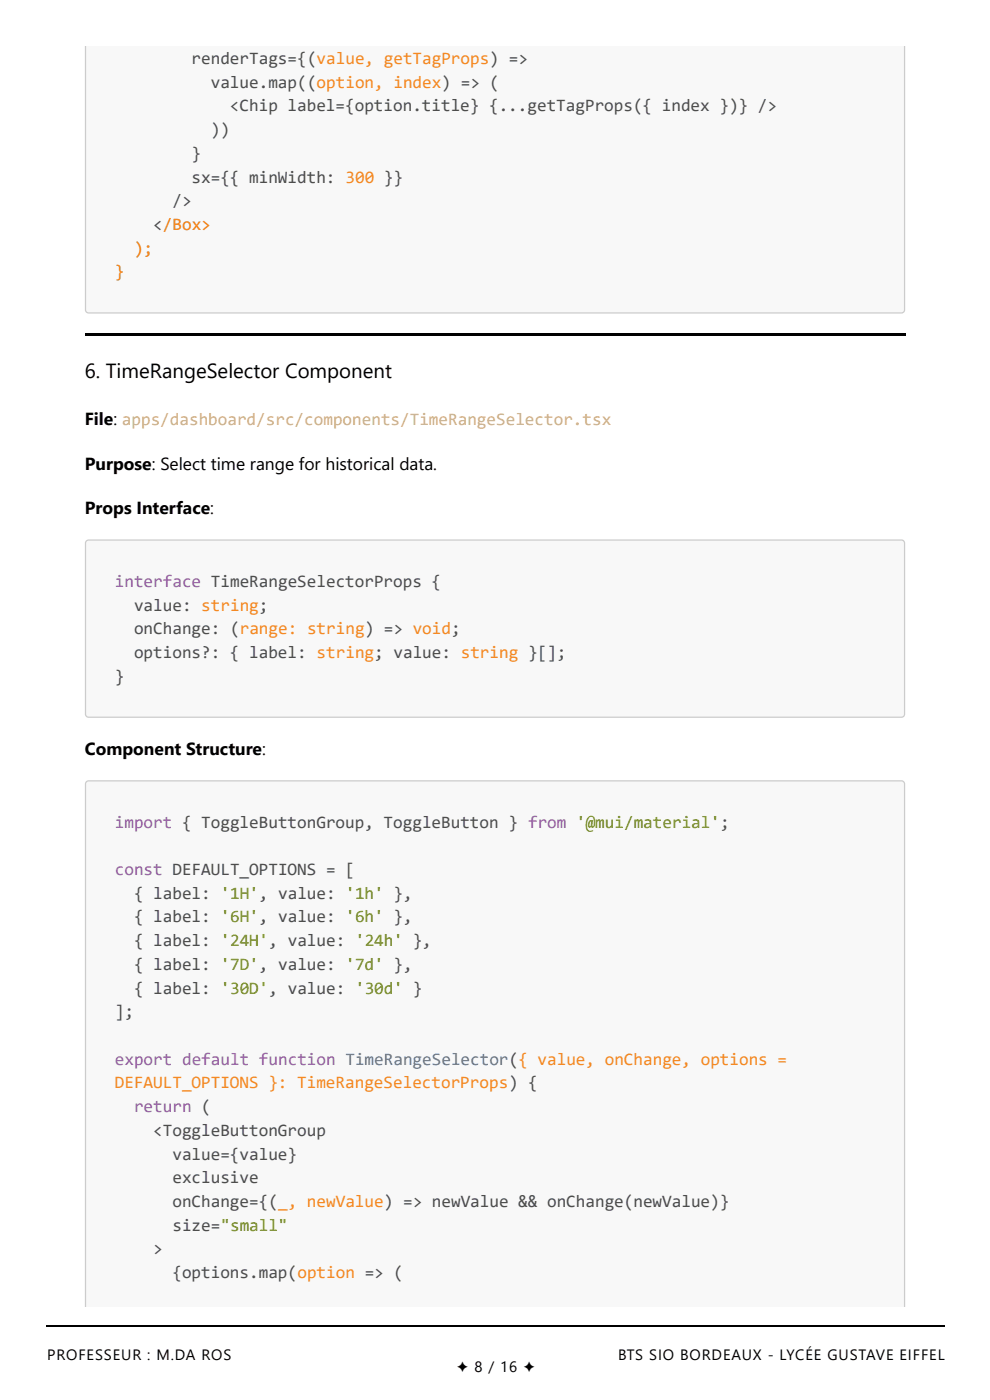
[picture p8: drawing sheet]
<svg xmlns="http://www.w3.org/2000/svg" width="210mm" height="297mm" viewBox="0 0 210 297" stroke-linecap="round" stroke-linejoin="round" font-family="sans-serif">
<defs><g id="words">
<text font-size="4.3" x="18" y="80.3">6. TimeRangeSelector Component</text>
<g font-size="3.7" fill="#4d4d4c">
<text x="40.6" y="13.6">renderTags={(value, getTagProps) =&gt;</text>
<text x="44.7" y="18.6">value.map((option, index) =&gt; (</text>
<text x="48.8" y="23.6">&lt;Chip label={option.title} {...getTagProps({ index })} /&gt;</text>
<text x="44.7" y="28.7">))</text>
<text x="40.6" y="33.7">}</text>
<text x="40.6" y="38.7">sx={{ minWidth: 300 }}</text>
<text x="36.6" y="43.8">/&gt;</text>
<text x="32.5" y="48.8">&lt;/Box&gt;</text>
<text x="28.4" y="129.5">value: string;</text>
<text x="28.4" y="134.6">onChange: (range: string) =&gt; void;</text>
<text x="28.4" y="139.6">options?: { label: string; value: string }[];</text>
<text x="24.3" y="144.6">}</text>
<text x="28.4" y="190.7">{ label: '1H', value: '1h' },</text>
<text x="28.4" y="195.7">{ label: '6H', value: '6h' },</text>
<text x="28.4" y="200.7">{ label: '24H', value: '24h' },</text>
<text x="28.4" y="205.8">{ label: '7D', value: '7d' },</text>
<text x="24.3" y="215.8">];</text>
<text x="28.4" y="210.8">{ label: '30D', value: '30d' }</text>
<text x="32.5" y="241">&lt;ToggleButtonGroup</text>
<text x="36.6" y="246">value={value}</text>
<text x="36.6" y="251">exclusive</text>
<text x="36.6" y="256.1">onChange={(_, newValue) =&gt; newValue &amp;&amp; onChange(newValue)}</text>
<text x="36.6" y="261.1">size=&quot;small&quot;</text>
<text x="32.5" y="266.1">&gt;</text>
<text x="36.6" y="271.1">{options.map(option =&gt; (</text>
</g>
<g font-size="3.7" fill="#c82829">
<text x="28.4" y="53.8">);</text>
<text x="24.3" y="58.8">}</text>
</g>
<g font-size="3.7">
<text x="18" y="90.1">File: apps/dashboard/src/components/TimeRangeSelector.tsx</text>
<text x="18" y="99.6">Purpose: Select time range for historical data.</text>
<text x="18" y="109.1">Props Interface:</text>
<text x="18" y="160.2">Component Structure:</text>
</g>
<g font-size="3.7" fill="#8959a8">
<text x="24.3" y="124.5">interface TimeRangeSelectorProps {</text>
<text x="24.3" y="175.6">import { ToggleButtonGroup, ToggleButton } from '@mui/material';</text>
<text x="24.3" y="185.6">const DEFAULT_OPTIONS = [</text>
<text x="24.3" y="225.9">export default function TimeRangeSelector({ value, onChange, options =</text>
<text x="28.4" y="235.9">return (</text>
</g>
<text font-size="3.7" fill="#f5871f" x="24.3" y="230.9">DEFAULT_OPTIONS }: TimeRangeSelectorProps) {</text>
<g font-size="3.2">
<text x="10" y="288.6">PROFESSEUR : M.DA ROS</text>
<text x="96.8" y="291">✦ 8 / 16 ✦</text>
<text x="131" y="288.6">BTS SIO BORDEAUX - LYCÉE GUSTAVE EIFFEL</text>
</g>
</g></defs>
<path d="M9.9 281.3h190.5" fill="none" stroke="#000" stroke-width=".35"/>
<path d="M12.7 9.8h184.5v267.5h-184.5z" fill="#fff"/>
<path d="M18.1 9.8h173.7v55.9a.66 .66 0 0 1-.7 .7h-172.3a.66 .66 0 0 1-.7-.7z" fill="#f8f8f8"/>
<path d="M191.8 9.8v55.9a.66 .66 0 0 1-.7 .7h-172.3a.66 .66 0 0 1-.7-.7v-55.9" fill="none" stroke="#ccc" stroke-width=".26"/>
<path d="M18 70.8h173.9v.5h-173.9z" fill="#000"/>
<path d="M18.3 114.8l.5-.2h172.3a.66 .66 0 0 1 .7 .6v36.3a.66 .66 0 0 1-.7 .7h-172.3a.66 .66 0 0 1-.7-.7v-36.3z" fill="#f8f8f8"/>
<path d="M18.3 114.8l.5-.2h172.3a.66 .66 0 0 1 .7 .6v36.3a.66 .66 0 0 1-.7 .7h-172.3a.66 .66 0 0 1-.7-.7v-36.3z" fill="none" stroke="#ccc" stroke-width=".26"/>
<path d="M18.3 165.9l.5-.2h172.3a.66 .66 0 0 1 .7 .6v111h-173.7v-111z" fill="#f8f8f8"/>
<path d="M18.1 277.3v-111a.66 .66 0 0 1 .7-.6h172.3a.66 .66 0 0 1 .7 .6v111" fill="none" stroke="#ccc" stroke-width=".26"/>
<use href="#words"/>
</svg>
